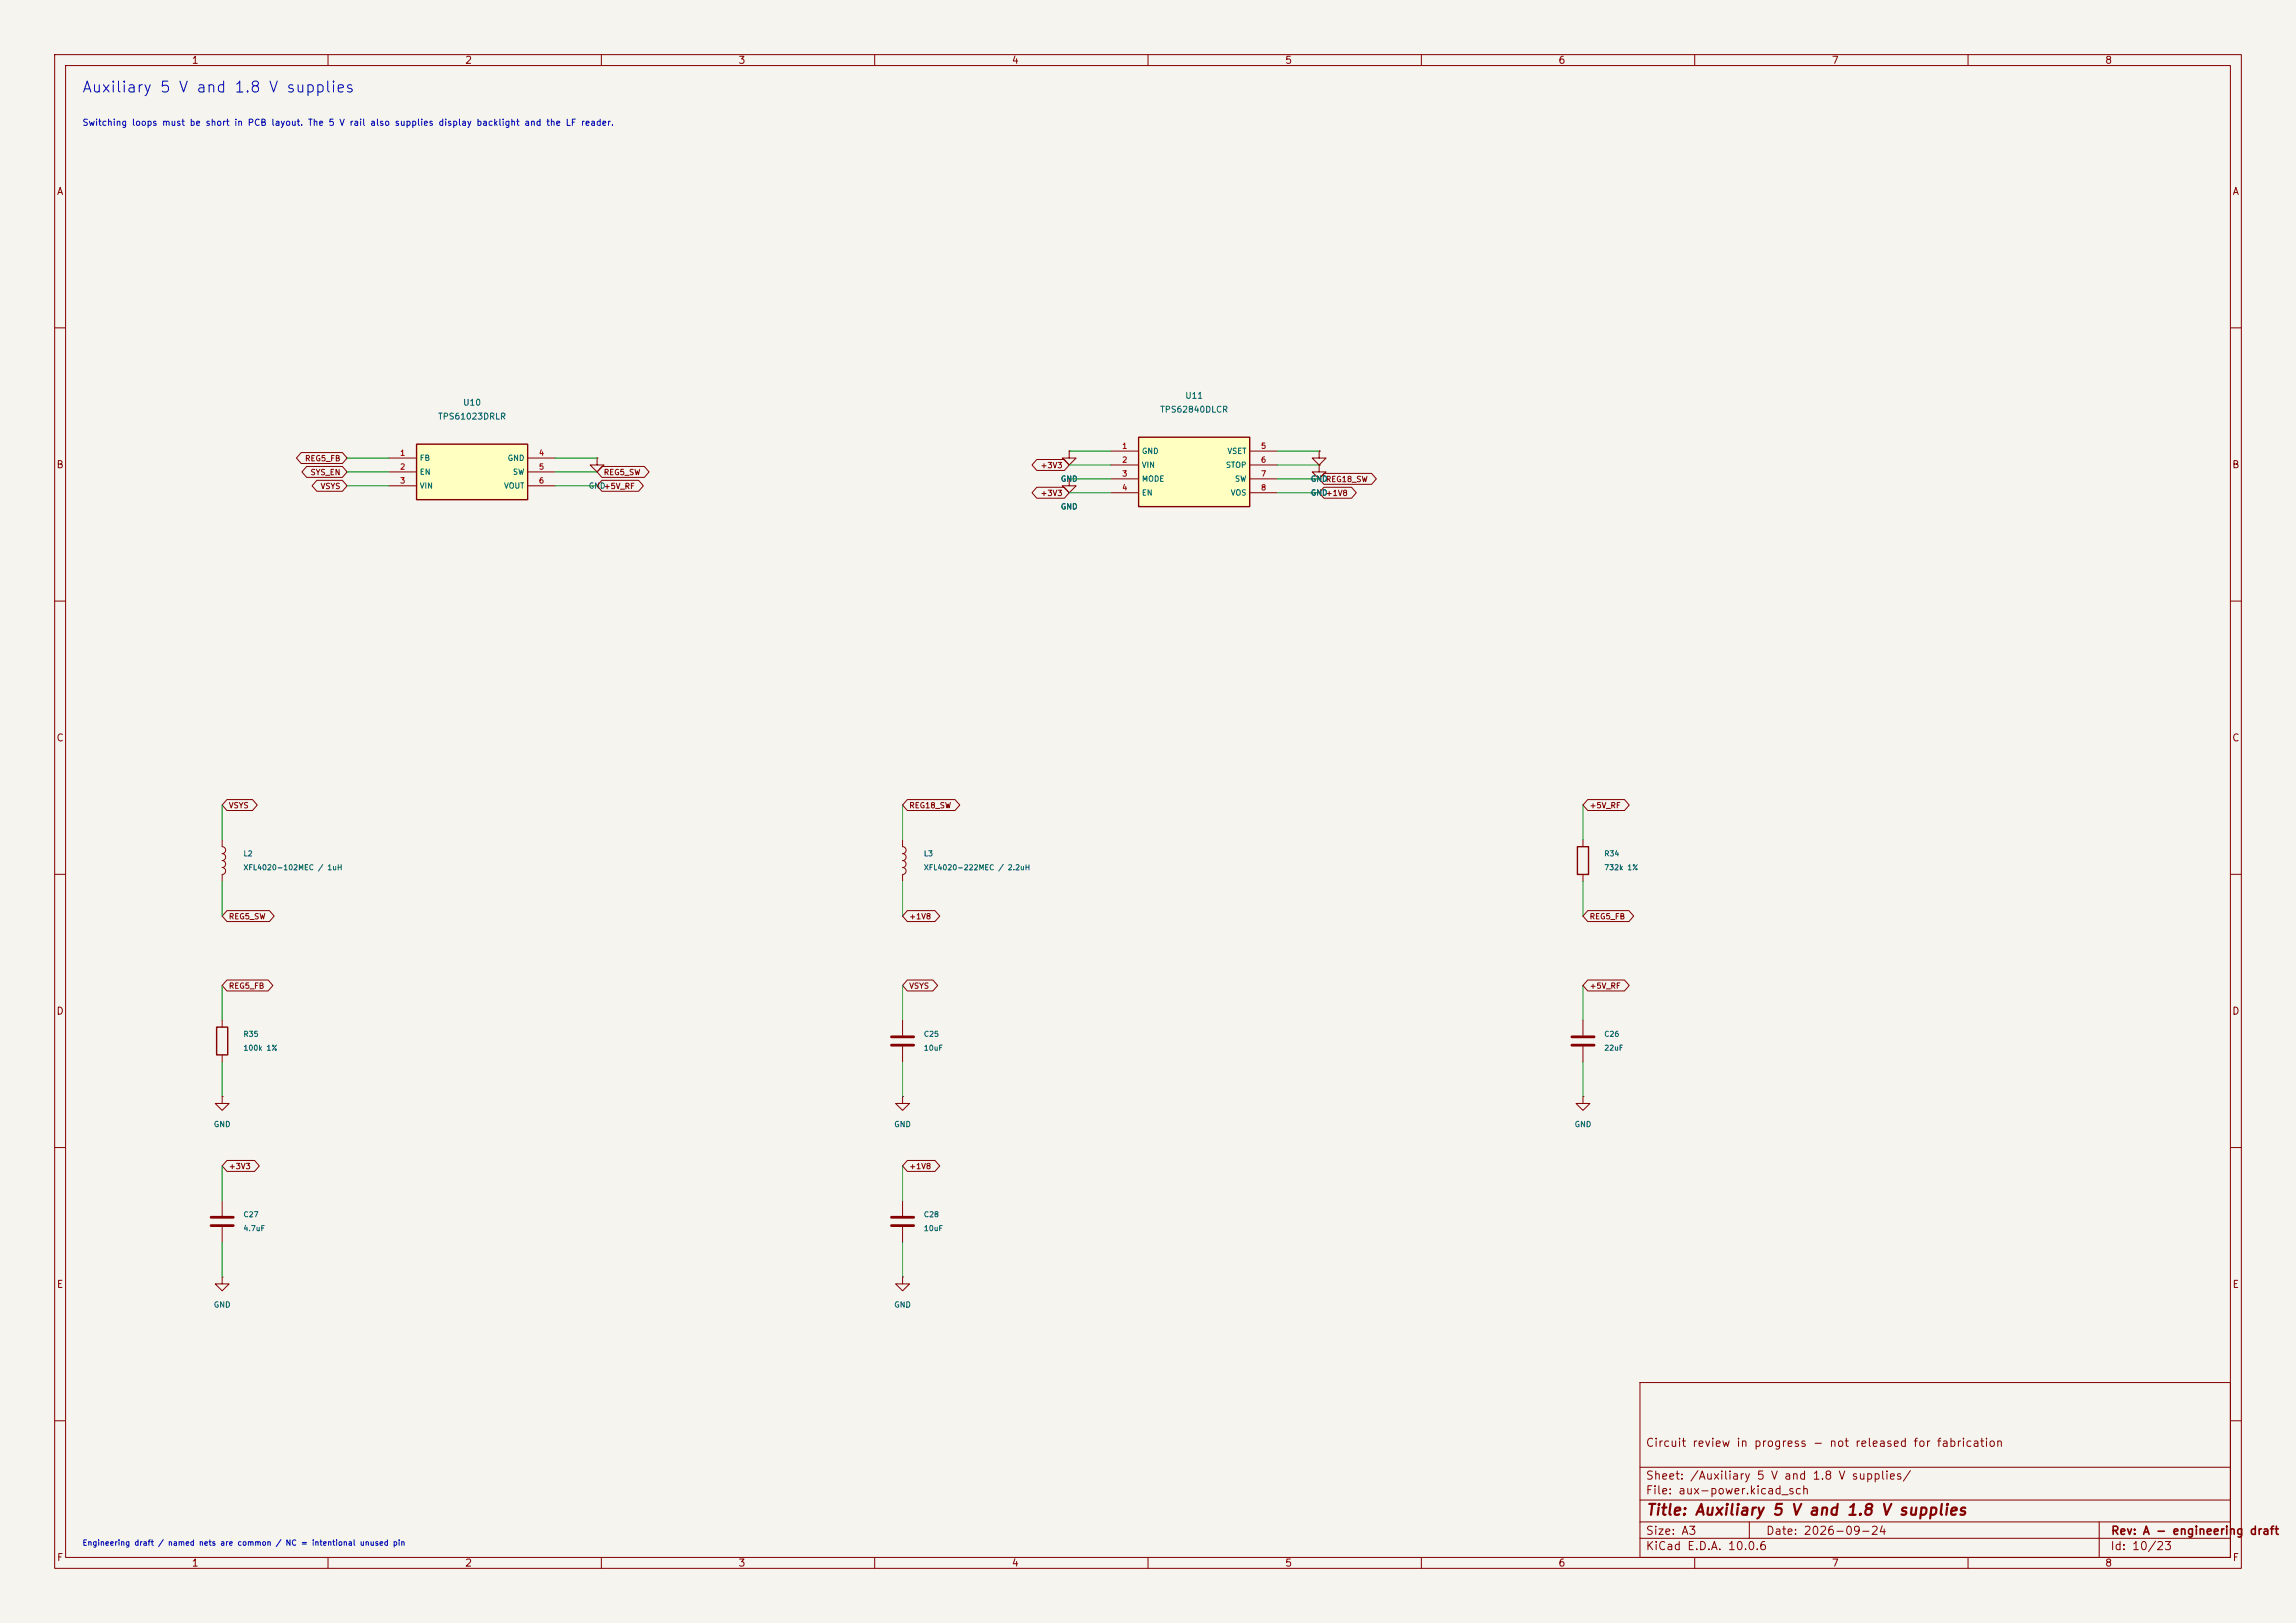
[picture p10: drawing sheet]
<svg xmlns="http://www.w3.org/2000/svg" width="420mm" height="297mm" viewBox="0 0 420 297" stroke-linecap="round" stroke-linejoin="round" font-family="sans-serif">
<defs><g id="words">
<text font-size="2" fill="#0000c2" x="14.9" y="17.4">Auxiliary 5 V and 1.8 V supplies</text>
<text font-size="2" fill="#840000" x="301" y="277.8">Title: Auxiliary 5 V and 1.8 V supplies</text>
<g font-size="1.5" fill="#840000">
<text x="300.9" y="265.1">Circuit review in progress - not released for fabrication</text>
<text x="300.9" y="273.8">File: aux-power.kicad_sch</text>
<text x="300.9" y="271.1">Sheet: /Auxiliary 5 V and 1.8 V supplies/</text>
<text x="300.9" y="281.2">Size: A3</text>
<text x="322.9" y="281.2">Date: 2026-09-24</text>
<text x="386" y="281.2">Rev: A - engineering draft</text>
<text x="300.9" y="284">KiCad E.D.A. 10.0.6</text>
<text x="385.9" y="284">Id: 10/23</text>
</g>
<g font-size="1.3" fill="#840000">
<text x="35" y="12">1</text>
<text x="85" y="12">2</text>
<text x="135" y="12">3</text>
<text x="185" y="12">4</text>
<text x="235" y="12">5</text>
<text x="285" y="12">6</text>
<text x="335" y="12">7</text>
<text x="385" y="12">8</text>
<text x="10.3" y="36">A</text>
<text x="408.3" y="36">A</text>
<text x="10.2" y="86">B</text>
<text x="408.2" y="86">B</text>
<text x="10.2" y="136">C</text>
<text x="408.2" y="136">C</text>
<text x="10.2" y="186">D</text>
<text x="408.2" y="186">D</text>
<text x="10.3" y="236">E</text>
<text x="408.3" y="236">E</text>
<text x="10.3" y="286">F</text>
<text x="35" y="287">1</text>
<text x="85" y="287">2</text>
<text x="135" y="287">3</text>
<text x="185" y="287">4</text>
<text x="235" y="287">5</text>
<text x="285" y="287">6</text>
<text x="335" y="287">7</text>
<text x="385" y="287">8</text>
<text x="408.3" y="286">F</text>
</g>
<text font-size="1.2" fill="#0000c2" x="15" y="23.3">Switching loops must be short in PCB layout. The 5 V rail also supplies display backlight and the LF reader.</text>
<g font-size="1.1" fill="#006464">
<text x="80" y="77">TPS61023DRLR</text>
<text x="84.6" y="74.5">U10</text>
<text x="212.1" y="75.8">TPS62840DLCR</text>
<text x="216.7" y="73.2">U11</text>
</g>
<g font-size="1" fill="#a90000">
<text x="73.1" y="83.6">1</text>
<text x="98.5" y="83.6">4</text>
<text x="205.2" y="82.4">1</text>
<text x="230.6" y="82.4">5</text>
<text x="73.1" y="86.2">2</text>
<text x="73.1" y="88.7">3</text>
<text x="98.5" y="86.2">5</text>
<text x="98.5" y="88.7">6</text>
<text x="205.2" y="84.9">2</text>
<text x="205.2" y="87.4">3</text>
<text x="205.2" y="90">4</text>
<text x="230.6" y="84.9">6</text>
<text x="230.6" y="87.4">7</text>
<text x="230.6" y="90">8</text>
</g>
<g font-size="1" fill="#006464">
<text x="208.8" y="83.3">GND</text>
<text x="224.4" y="83.3">VSET</text>
<text x="76.7" y="84.6">FB</text>
<text x="76.7" y="87.1">EN</text>
<text x="76.7" y="89.7">VIN</text>
<text x="92.1" y="89.7">VOUT</text>
<text x="92.8" y="84.6">GND</text>
<text x="93.7" y="87.1">SW</text>
<text x="107.6" y="89.7">GND</text>
<text x="194" y="88.4">GND</text>
<text x="208.8" y="85.8">VIN</text>
<text x="208.8" y="88.4">MODE</text>
<text x="224.1" y="85.8">STOP</text>
<text x="225.8" y="88.4">SW</text>
<text x="239.7" y="88.4">GND</text>
<text x="194" y="93.5">GND</text>
<text x="208.8" y="90.9">EN</text>
<text x="225" y="90.9">VOS</text>
<text x="239.7" y="90.9">GND</text>
<text x="44.4" y="156.9">L2</text>
<text x="44.4" y="159.5">XFL4020-102MEC / 1uH</text>
<text x="168.9" y="156.9">L3</text>
<text x="168.9" y="159.5">XFL4020-222MEC / 2.2uH</text>
<text x="293.4" y="156.9">R34</text>
<text x="293.4" y="159.5">732k 1%</text>
<text x="44.4" y="189.9">R35</text>
<text x="168.9" y="189.9">C25</text>
<text x="293.4" y="189.9">C26</text>
<text x="44.4" y="192.5">100k 1%</text>
<text x="168.9" y="192.5">10uF</text>
<text x="293.4" y="192.5">22uF</text>
<text x="39" y="206.5">GND</text>
<text x="163.5" y="206.5">GND</text>
<text x="287.9" y="206.5">GND</text>
<text x="44.4" y="223">C27</text>
<text x="44.4" y="225.5">4.7uF</text>
<text x="168.9" y="223">C28</text>
<text x="168.9" y="225.5">10uF</text>
<text x="39" y="239.5">GND</text>
<text x="163.5" y="239.5">GND</text>
</g>
<g font-size="1" fill="#840000">
<text x="55.7" y="84.6">REG5_FB</text>
<text x="56.7" y="87.2">SYS_EN</text>
<text x="58.6" y="89.7">VSYS</text>
<text x="110.3" y="89.7">+5V_RF</text>
<text x="110.3" y="87.2">REG5_SW</text>
<text x="190.3" y="85.9">+3V3</text>
<text x="242.4" y="88.5">REG18_SW</text>
<text x="190.3" y="91">+3V3</text>
<text x="242.4" y="91">+1V8</text>
<text x="41.8" y="148.1">VSYS</text>
<text x="166.2" y="148.1">REG18_SW</text>
<text x="290.7" y="148.1">+5V_RF</text>
<text x="41.8" y="168.5">REG5_SW</text>
<text x="166.2" y="168.5">+1V8</text>
<text x="290.7" y="168.5">REG5_FB</text>
<text x="41.8" y="181.2">REG5_FB</text>
<text x="166.2" y="181.2">VSYS</text>
<text x="290.7" y="181.2">+5V_RF</text>
<text x="41.8" y="214.2">+3V3</text>
<text x="166.2" y="214.2">+1V8</text>
</g>
<text font-size="1" fill="#0000c2" x="15" y="283.1">Engineering draft / named nets are common / NC = intentional unused pin</text>
</g></defs>
<path d="M0 0h420v297h-420z" fill="#f5f4ef" stroke="#f5f4ef" stroke-width=".18"/>
<g fill="none" stroke="#840000" stroke-width=".18">
<path d="M10 10h400v277h-400zM12 12h396v273h-396zM60 10v2M110 10v2M160 10v2M210 10v2M260 10v2M310 10v2M360 10v2M10 60h2M408 60h2M195.6 82.6v1.2h1.2l-1.2 1.3-1.3-1.3h1.3"/>
<path d="M195.6 82.6h.1M10 110h2M408 110h2M10 160h2M408 160h2M165.1 186.7v2.8M165.1 191.5v2.8M10 210h2M40.6 200.7v1.2h1.3l-1.3 1.3-1.2-1.3h1.2M40.6 200.7h.1M165.1 200.7v1.2h1.3l-1.3 1.3-1.3-1.3h1.3M165.1 200.7h.1"/>
<path d="M165.1 219.7v2.8M408 210h2M165.1 233.7v1.2h1.3l-1.3 1.3-1.3-1.3h1.3M165.1 233.7h.1M165.1 224.5v2.8M300 253h108v32h-108zM10 260h2M300 278.5h108M300 274.5h108M300 268.5h108M320 278.5v3M384 278.5v6.5"/>
<path d="M408 260h2M60 285v2M110 285v2M160 285v2M210 285v2M260 285v2M300 281.5h108M310 285v2M360 285v2"/>
</g>
<path d="M163.1 189.7h4M163.1 191.3h4M163.1 222.8h4M163.1 224.3h4" fill="none" stroke="#840000" stroke-width=".51"/>
<path d="M76.2 81.3h20.3v10.1h-20.3z" fill="#ffffc2"/>
<path d="M76.2 81.3h20.3v10.1h-20.3z" fill="none" stroke="#840000" stroke-width=".25"/>
<path d="M71.1 83.8h5.1M71.1 86.4h5.1M71.1 88.9h5.1M96.5 83.8h5.1M96.5 86.4h5.1M96.5 88.9h5.1M109.2 83.8v1.3h1.3l-1.3 1.3-1.3-1.3h1.3M109.2 83.8h.1M195.6 87.6v1.3h1.2l-1.2 1.3-1.3-1.3h1.3M195.6 87.6h.1M40.6 219.7v2.8M40.6 224.5v2.8" fill="none" stroke="#840000" stroke-width=".18"/>
<path d="M38.6 222.8h4.1M38.6 224.3h4.1" fill="none" stroke="#840000" stroke-width=".51"/>
<path d="M208.3 80h20.3v12.7h-20.3z" fill="#ffffc2"/>
<path d="M208.3 80h20.3v12.7h-20.3zM288.5 154.9h2.1v5.1h-2.1zM39.6 188h2.1v5h-2.1z" fill="none" stroke="#840000" stroke-width=".25"/>
<g fill="none" stroke="#840000" stroke-width=".18">
<path d="M55.1 82.8h7.5l.9 1-.9 1h-7.5l-.9-1zM56.1 85.4h6.5l.9 1-.9 1h-6.5l-.9-1zM58 87.9h4.6l.9 1-.9 1h-4.6l-.9-1zM110.1 87.9h6.7l.9 1-.9 1h-6.7l-.9-1zM110.1 85.4h7.8l.8 1-.8 1h-7.8l-.9-1zM189.7 89.2h5l.9 1-.9 1h-5l-.9-1zM189.7 84.1h5l.9 1-.9 1h-5l-.9-1zM195.6 87.6h.1M195.6 82.6h.1M203.2 82.6h5.1M203.2 85.1h5.1M203.2 87.6h5.1"/>
<path d="M203.2 90.2h5.1M228.6 82.6h5.1M228.6 85.1h5.1M228.6 87.6h5.1M228.6 90.2h5.1M241.3 82.6v1.2h1.3l-1.3 1.3-1.3-1.3h1.3M241.3 82.6h.1M241.3 85.1v1.3h1.3l-1.3 1.2-1.3-1.2h1.3M241.3 85.1h.1M242.2 86.6h8.7l.9 1-.9 1h-8.7l-.9-1zM242.2 89.2h5l.9 1-.9 1h-5l-.9-1zM40.6 153.7v1.2a.64 .64 0 0 1 .7 .7 .64 .64 0 0 1-.7 .6 .64 .64 0 0 1 .7 .6 .64 .64 0 0 1-.7 .7 .64 .64 0 0 1 .7 .6 .64 .64 0 0 1-.7 .7 .64 .64 0 0 1 .7 .6 .64 .64 0 0 1-.7 .6v1.3"/>
<path d="M41.5 146.3h4.7l.9 1-.9 1h-4.7l-.9-1zM165.1 153.7v1.2a.64 .64 0 0 1 .6 .7 .64 .64 0 0 1-.6 .6 .64 .64 0 0 1 .6 .7 .64 .64 0 0 1-.6 .6 .64 .64 0 0 1 .6 .6 .64 .64 0 0 1-.6 .7M165.1 158.8a.64 .64 0 0 1 .6 .6 .64 .64 0 0 1-.6 .6v1.3M166 146.3h8.7l.9 1-.9 1h-8.7l-.9-1zM289.6 153.7v1.2M290.4 146.3h6.8l.8 1-.8 1h-6.8l-.8-1zM41.5 166.6h7.8l.9 1-.9 1h-7.8l-.9-1zM41.5 179.3h7.5l.9 1-.9 1h-7.5l-.9-1zM166 166.6h5l.9 1-.9 1h-5l-.9-1zM166 179.3h4.6l.9 1-.9 1h-4.6l-.9-1zM289.6 160v1.3M290.4 166.6h7.6l.8 1-.8 1h-7.6l-.8-1z"/>
<path d="M290.4 179.3h6.8l.8 1-.8 1h-6.8l-.8-1zM40.6 186.7v1.3M40.6 193v1.3M289.6 186.7v2.8M289.6 191.5v2.8M41.5 212.4h5.1l.8 1-.8 1h-5.1l-.9-1zM166 212.4h5l.9 1-.9 1h-5l-.9-1zM289.6 200.7v1.2h1.2l-1.2 1.3-1.3-1.3h1.3M289.6 200.7h.1M40.6 233.7v1.2h1.3l-1.3 1.3-1.2-1.3h1.2M40.6 233.7h.1"/>
</g>
<path d="M287.5 189.7h4.1M287.5 191.3h4.1" fill="none" stroke="#840000" stroke-width=".51"/>
<g fill="none" stroke="#009600" stroke-width=".18">
<path d="M63.5 86.4h7.6M63.5 83.8h7.6M63.5 88.9h7.6M101.6 86.4h7.6M101.6 83.8h7.6M101.6 88.9h7.6M195.6 82.6h7.6M195.6 87.6h7.6M195.6 85.1h7.6M195.6 90.2h7.6M233.7 82.6h7.6M233.7 87.6h7.6"/>
<path d="M233.7 85.1h7.6M233.7 90.2h7.6M40.6 147.3v6.4M165.1 147.3v6.4M289.6 147.3v6.4M40.6 161.3v6.3M165.1 161.3v6.3M289.6 161.3v6.3M40.6 180.3v6.4M40.6 194.3v6.4M165.1 180.3v6.4M165.1 194.3v6.4"/>
<path d="M289.6 180.3v6.4M289.6 194.3v6.4M40.6 213.4v6.3M165.1 213.4v6.3M40.6 227.3v6.4M165.1 227.3v6.4"/>
</g>
<use href="#words"/>
</svg>
